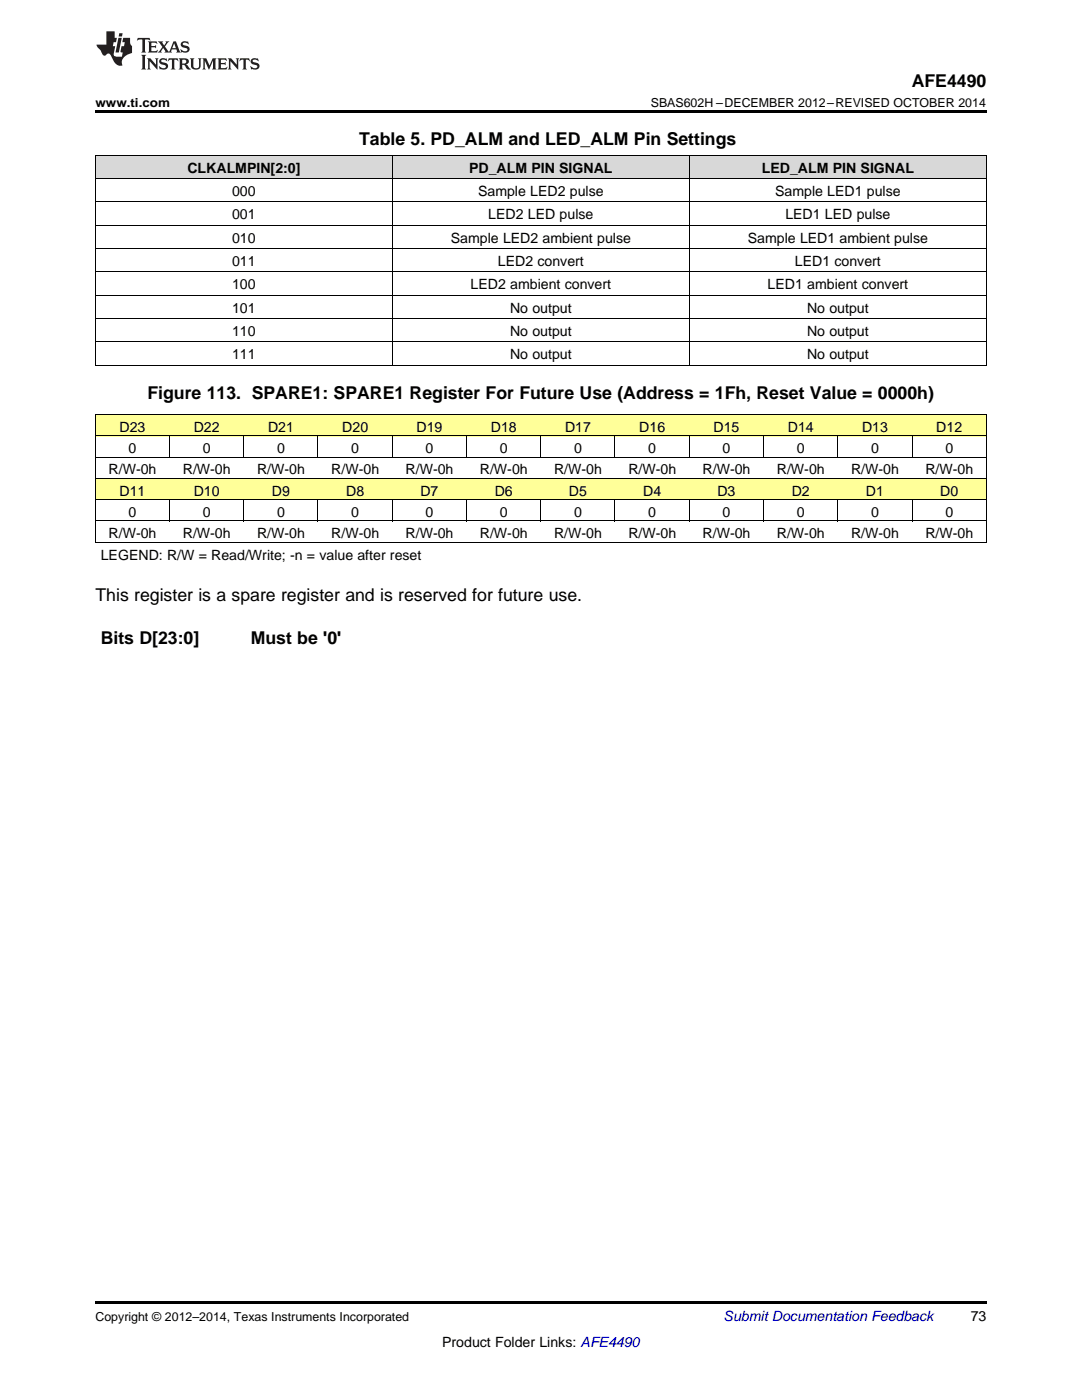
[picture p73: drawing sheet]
<svg xmlns="http://www.w3.org/2000/svg" width="216mm" height="279mm" viewBox="0 0 216 279" stroke-linecap="round" stroke-linejoin="round" font-family="sans-serif">
<defs><g id="words">
<g font-size="3.5">
<text x="181.9" y="17.3">AFE4490</text>
<text x="71.6" y="28.9">Table 5. PD_ALM and LED_ALM Pin Settings</text>
<text x="29.4" y="79.7">Figure 113. SPARE1: SPARE1 Register For Future Use (Address = 1Fh, Reset Value = 0000h)</text>
<text x="19" y="119.9">This register is a spare register and is reserved for future use.</text>
<text x="20.1" y="128.6">Bits D[23:0]</text>
<text x="50" y="128.6">Must be '0'</text>
</g>
<g font-size="2.8">
<text x="37.4" y="34.4">CLKALMPIN[2:0]</text>
<text x="93.6" y="34.4">PD_ALM PIN SIGNAL</text>
<text x="152" y="34.4">LED_ALM PIN SIGNAL</text>
<text x="46.3" y="39.1">000</text>
<text x="95.4" y="39.1">Sample LED2 pulse</text>
<text x="154.7" y="39.1">Sample LED1 pulse</text>
<text x="46.3" y="43.7">001</text>
<text x="97.4" y="43.7">LED2 LED pulse</text>
<text x="156.7" y="43.7">LED1 LED pulse</text>
<text x="46.3" y="48.4">010</text>
<text x="46.3" y="53.1">011</text>
<text x="90" y="48.4">Sample LED2 ambient pulse</text>
<text x="99.3" y="53.1">LED2 convert</text>
<text x="149.2" y="48.4">Sample LED1 ambient pulse</text>
<text x="158.6" y="53.1">LED1 convert</text>
<text x="46.3" y="57.7">100</text>
<text x="93.9" y="57.7">LED2 ambient convert</text>
<text x="153.2" y="57.7">LED1 ambient convert</text>
<text x="46.3" y="62.4">101</text>
<text x="101.8" y="62.4">No output</text>
<text x="161" y="62.4">No output</text>
<text x="46.3" y="67">110</text>
<text x="46.3" y="71.7">111</text>
<text x="101.8" y="67">No output</text>
<text x="101.8" y="71.7">No output</text>
<text x="161" y="67">No output</text>
<text x="161" y="71.7">No output</text>
<text x="23.8" y="86.2">D23</text>
<text x="38.7" y="86.2">D22</text>
<text x="53.5" y="86.2">D21</text>
<text x="68.3" y="86.2">D20</text>
<text x="83.1" y="86.2">D19</text>
<text x="97.9" y="86.2">D18</text>
<text x="112.7" y="86.2">D17</text>
<text x="127.6" y="86.2">D16</text>
<text x="142.4" y="86.2">D15</text>
<text x="157.2" y="86.2">D14</text>
<text x="172" y="86.2">D13</text>
<text x="186.8" y="86.2">D12</text>
<text x="21.7" y="94.7">R/W-0h</text>
<text x="25.6" y="90.5">0</text>
<text x="36.5" y="94.7">R/W-0h</text>
<text x="40.5" y="90.5">0</text>
<text x="51.3" y="94.7">R/W-0h</text>
<text x="55.3" y="90.5">0</text>
<text x="66.1" y="94.7">R/W-0h</text>
<text x="70.1" y="90.5">0</text>
<text x="80.9" y="94.7">R/W-0h</text>
<text x="84.9" y="90.5">0</text>
<text x="95.7" y="94.7">R/W-0h</text>
<text x="99.7" y="90.5">0</text>
<text x="110.6" y="94.7">R/W-0h</text>
<text x="114.5" y="90.5">0</text>
<text x="125.4" y="94.7">R/W-0h</text>
<text x="129.4" y="90.5">0</text>
<text x="140.2" y="94.7">R/W-0h</text>
<text x="144.2" y="90.5">0</text>
<text x="155" y="94.7">R/W-0h</text>
<text x="159" y="90.5">0</text>
<text x="169.8" y="94.7">R/W-0h</text>
<text x="173.8" y="90.5">0</text>
<text x="184.6" y="94.7">R/W-0h</text>
<text x="188.6" y="90.5">0</text>
<text x="23.8" y="98.9">D11</text>
<text x="38.7" y="98.9">D10</text>
<text x="54.3" y="98.9">D9</text>
<text x="69.1" y="98.9">D8</text>
<text x="83.9" y="98.9">D7</text>
<text x="98.7" y="98.9">D6</text>
<text x="113.5" y="98.9">D5</text>
<text x="128.3" y="98.9">D4</text>
<text x="143.2" y="98.9">D3</text>
<text x="158" y="98.9">D2</text>
<text x="172.8" y="98.9">D1</text>
<text x="187.6" y="98.9">D0</text>
<text x="21.7" y="107.4">R/W-0h</text>
<text x="25.6" y="103.2">0</text>
<text x="36.5" y="107.4">R/W-0h</text>
<text x="40.5" y="103.2">0</text>
<text x="51.3" y="107.4">R/W-0h</text>
<text x="55.3" y="103.2">0</text>
<text x="66.1" y="107.4">R/W-0h</text>
<text x="70.1" y="103.2">0</text>
<text x="80.9" y="107.4">R/W-0h</text>
<text x="84.9" y="103.2">0</text>
<text x="95.7" y="107.4">R/W-0h</text>
<text x="99.7" y="103.2">0</text>
<text x="110.6" y="107.4">R/W-0h</text>
<text x="114.5" y="103.2">0</text>
<text x="125.4" y="107.4">R/W-0h</text>
<text x="129.4" y="103.2">0</text>
<text x="140.2" y="107.4">R/W-0h</text>
<text x="144.2" y="103.2">0</text>
<text x="155" y="107.4">R/W-0h</text>
<text x="159" y="103.2">0</text>
<text x="169.8" y="107.4">R/W-0h</text>
<text x="173.8" y="103.2">0</text>
<text x="184.6" y="107.4">R/W-0h</text>
<text x="188.6" y="103.2">0</text>
<text x="20.1" y="111.8">LEGEND: R/W = Read/Write; -n = value after reset</text>
<text x="193.7" y="263.6">73</text>
<text x="88.2" y="268.9">Product Folder Links: AFE4490</text>
</g>
<text font-size="2.8" fill="#0000c8" x="144.4" y="263.6">Submit Documentation Feedback</text>
<g font-size="2.5">
<text x="19" y="21.4">www.ti.com</text>
<text x="129.9" y="21.4">SBAS602H –DECEMBER 2012–REVISED OCTOBER 2014</text>
<text x="19" y="263.6">Copyright © 2012–2014, Texas Instruments Incorporated</text>
</g>
</g></defs>
<g fill="#ff9">
<path d="M19 95.5h14.9v4.3h-14.9z"/>
<path d="M33.9 95.5h14.8v4.3h-14.8z"/>
<path d="M48.7 95.5h14.8v4.3h-14.8z"/>
<path d="M63.5 95.5h14.8v4.3h-14.8z"/>
<path d="M78.3 95.5h14.8v4.3h-14.8z"/>
<path d="M93.1 95.5h14.8v4.3h-14.8z"/>
<path d="M107.9 95.5h14.9v4.3h-14.9z"/>
<path d="M122.8 95.5h14.8v4.3h-14.8z"/>
<path d="M137.6 95.5h14.8v4.3h-14.8z"/>
<path d="M152.4 95.5h14.8v4.3h-14.8z"/>
<path d="M167.2 95.5h14.8v4.3h-14.8z"/>
<path d="M182 95.5h14.8v4.3h-14.8z"/>
<path d="M19 82.8h14.9v4.3h-14.9z"/>
<path d="M33.9 82.8h14.8v4.3h-14.8z"/>
<path d="M48.7 82.8h14.8v4.3h-14.8z"/>
<path d="M63.5 82.8h14.8v4.3h-14.8z"/>
<path d="M78.3 82.8h14.8v4.3h-14.8z"/>
<path d="M93.1 82.8h14.8v4.3h-14.8z"/>
<path d="M107.9 82.8h14.9v4.3h-14.9z"/>
<path d="M122.8 82.8h14.8v4.3h-14.8z"/>
<path d="M137.6 82.8h14.8v4.3h-14.8z"/>
<path d="M152.4 82.8h14.8v4.3h-14.8z"/>
<path d="M167.2 82.8h14.8v4.3h-14.8z"/>
<path d="M182 82.8h14.8v4.3h-14.8z"/>
</g>
<g fill="#d8d8d8">
<path d="M19 31h59.3v4.7h-59.3z"/>
<path d="M78.3 31h59.3v4.7h-59.3z"/>
<path d="M137.6 31h59.2v4.7h-59.2z"/>
</g>
<path d="M19 22h177.8v.5h-177.8zM19 259.7h177.8v.5h-177.8z" fill="#000"/>
<g fill="none" stroke="#000" stroke-width=".2">
<path d="M19 35.6h177.8M19 31h177.8M19.1 31v42M78.3 31v42M137.5 31v42M196.8 31v42M19 58.9h177.8M19 54.3h177.8M19 49.6h177.8M19 45h177.8M19 40.3h177.8M19 72.9h177.8"/>
<path d="M19 68.2h177.8M19 63.6h177.8M19 99.7h177.8M19 95.5h177.8M19 91.2h177.8M19 87h177.8M19 82.8h177.8M19.1 82.8v25.4M33.8 87.1v4.2M33.8 99.8v4.2M48.6 87.1v4.2M48.6 99.8v4.2"/>
<path d="M63.4 87.1v4.2M63.4 99.8v4.2M78.3 87.1v4.2M78.3 99.8v4.2M93.1 87.1v4.2M93.1 99.8v4.2M107.9 87.1v4.2M107.9 99.8v4.2M122.7 87.1v4.2M122.7 99.8v4.2M137.5 87.1v4.2M137.5 99.8v4.2"/>
<path d="M152.3 87.1v4.2M152.3 99.8v4.2M167.2 87.1v4.2M167.2 99.8v4.2M182 87.1v4.2M182 99.8v4.2M196.8 82.8v25.4M19 108.2h177.8M19 103.9h177.8"/>
</g>
<g fill="#231f20">
<path d="M27.5 7.6l-.1 .5 .4-.2h.6v.1v2.1l-.2 .4h1l-.3-.4v-2.1l.1-.1h.5l.5 .2-.2-.5zM29.5 8.3l.2 .3v1.5l-.2 .4h1.8l.2-.6a1.04 1.04 0 0 1-1.3 .2v-.7h.6l.3 .2v-.6l-.3 .2h-.6v-.6l.8-.1 .4 .3-.2-.5zM31.5 8.3l.9 1.1-.9 1.1h.8l-.2-.2 .5-.7 .4 .7-.2 .2h1.5l-.1-.2 .1-.4h.9l.1 .4-.2 .2h1l-.3-.3-.7-1.9h-.5l-.9 2-.8-1 .9-1h-.8l.1 .3-.3 .5-.4-.6 .2-.2zM34.7 8.6l.4 1h-.7zM36.3 8.4a.63 .63 0 0 0-.2 .7 .63 .63 0 0 0 .6 .4l.6 .2 .1 .2a.75 .75 0 0 1-.7 .4 .75 .75 0 0 1-.6-.5l.1 .7 .1-.1a1.11 1.11 0 0 0 1.5-.6 1.13 1.13 0 0 0-1.2-.8l-.1-.4a1.04 1.04 0 0 1 1.2 .2l-.2-.5-.1 .1-.5-.2zM28.2 10.9l.2 .4v2.2l-.2 .4h1l-.3-.4v-2.2l.3-.4zM29.3 11.6l.3 .4v1.5l-.3 .4h.8l-.2-.4v-1.3l1.5 1.7v-1.9l.2-.4h-.7l.2 .4v.9l-1.1-1.3zM32 11.8a.62 .62 0 0 0-.2 .7 .62 .62 0 0 0 .6 .4l.6 .1 .1 .3a.76 .76 0 0 1-.7 .3 .76 .76 0 0 1-.6-.4l.1 .7 .1-.1a1.11 1.11 0 0 0 1.5-.6 1.13 1.13 0 0 0-1.2-.8l-.1-.4a1.04 1.04 0 0 1 1.2 .2l-.2-.6-.1 .1-.5-.1zM33.7 11.6l-.2 .6a.61 .61 0 0 1 .8-.3v1.6l-.2 .4h.9l-.2-.4v-1.6a.63 .63 0 0 1 .8 .3l-.2-.6zM35.6 11.6l.3 .4v1.5l-.3 .4h1l-.2-.2v-.8l.5 .2a.76 .76 0 0 0 1.2 .7l-1-1a.58 .58 0 0 0 .6-.5 .58 .58 0 0 0-.5-.6zM36.4 11.9h.1a.45 .45 0 0 1 .5 .1 .45 .45 0 0 1 .1 .5l-.7 .2zM37.9 11.6l.2 .2a2.17 2.17 0 0 0 .3 1.9 .99 .99 0 0 0 1.6-.6v-1.1l.2-.4h-.7l.2 .2a1.92 1.92 0 0 1-.2 1.8 .6 .6 0 0 1-.9-.5v-1.1l.2-.4zM40.4 11.6l.2 .4v1.5l-.2 .4h.7l-.2-.4v-1.4l.8 1.8 .8-1.8v1.4l-.2 .4h.9l-.2-.4v-1.5l.2-.4h-.8l-.6 1.5-.6-1.5zM43.4 11.6l.2 .4v1.5l-.2 .4h1.8l.2-.6a1.04 1.04 0 0 1-1.3 .1v-.6h.5l.4 .2v-.6l-.4 .2h-.5v-.7h.8l.3 .3-.1-.6zM45.5 11.6l.2 .4v1.5l-.2 .4h.7l-.2-.4v-1.3l1.5 1.7v-1.9l.2-.4h-.7l.2 .4v.9l-1.1-1.3zM47.9 11.6l-.1 .6a.61 .61 0 0 1 .8-.3v1.6l-.3 .4h1l-.3-.4 .1-1.6a.63 .63 0 0 1 .7 .3l-.1-.6zM50.2 11.8a.62 .62 0 0 0-.2 .7 .62 .62 0 0 0 .6 .4l.6 .1 .2 .3a.76 .76 0 0 1-.8 .3 .76 .76 0 0 1-.6-.4l.1 .7 .2-.1a1.11 1.11 0 0 0 1.5-.6 1.13 1.13 0 0 0-1.3-.8l-.1-.4a1.04 1.04 0 0 1 1.2 .2l-.1-.6-.2 .1-.5-.1z"/>
<path d="M21.2 6.3v2.6h-1.9l.1 .4 .7 .9a.91 .91 0 0 0 1 .8 .56 .56 0 0 1 .5-.3 .56 .56 0 0 1 .5 .3l.4 .8a1.53 1.53 0 0 0 1.9 1.2 1.54 1.54 0 0 1 1-2.1l.9-.3v-1.4a1.52 1.52 0 0 1-.3-1.6h-1.4l-.2 .8h.5l-.2 .8h-.4l-.2 1v.2l.4 .1-.2 .8a1.93 1.93 0 0 1-1.6-.3l.3-1.8h-.5l.2-.8h.4l.2-.8h-.4v-1.3zM23.6 7.6l-.6 2.9h.7l.6-2.9zM23.8 6.6l-.1 .7h.6l.2-.7z"/>
</g>
<use href="#words"/>
</svg>
